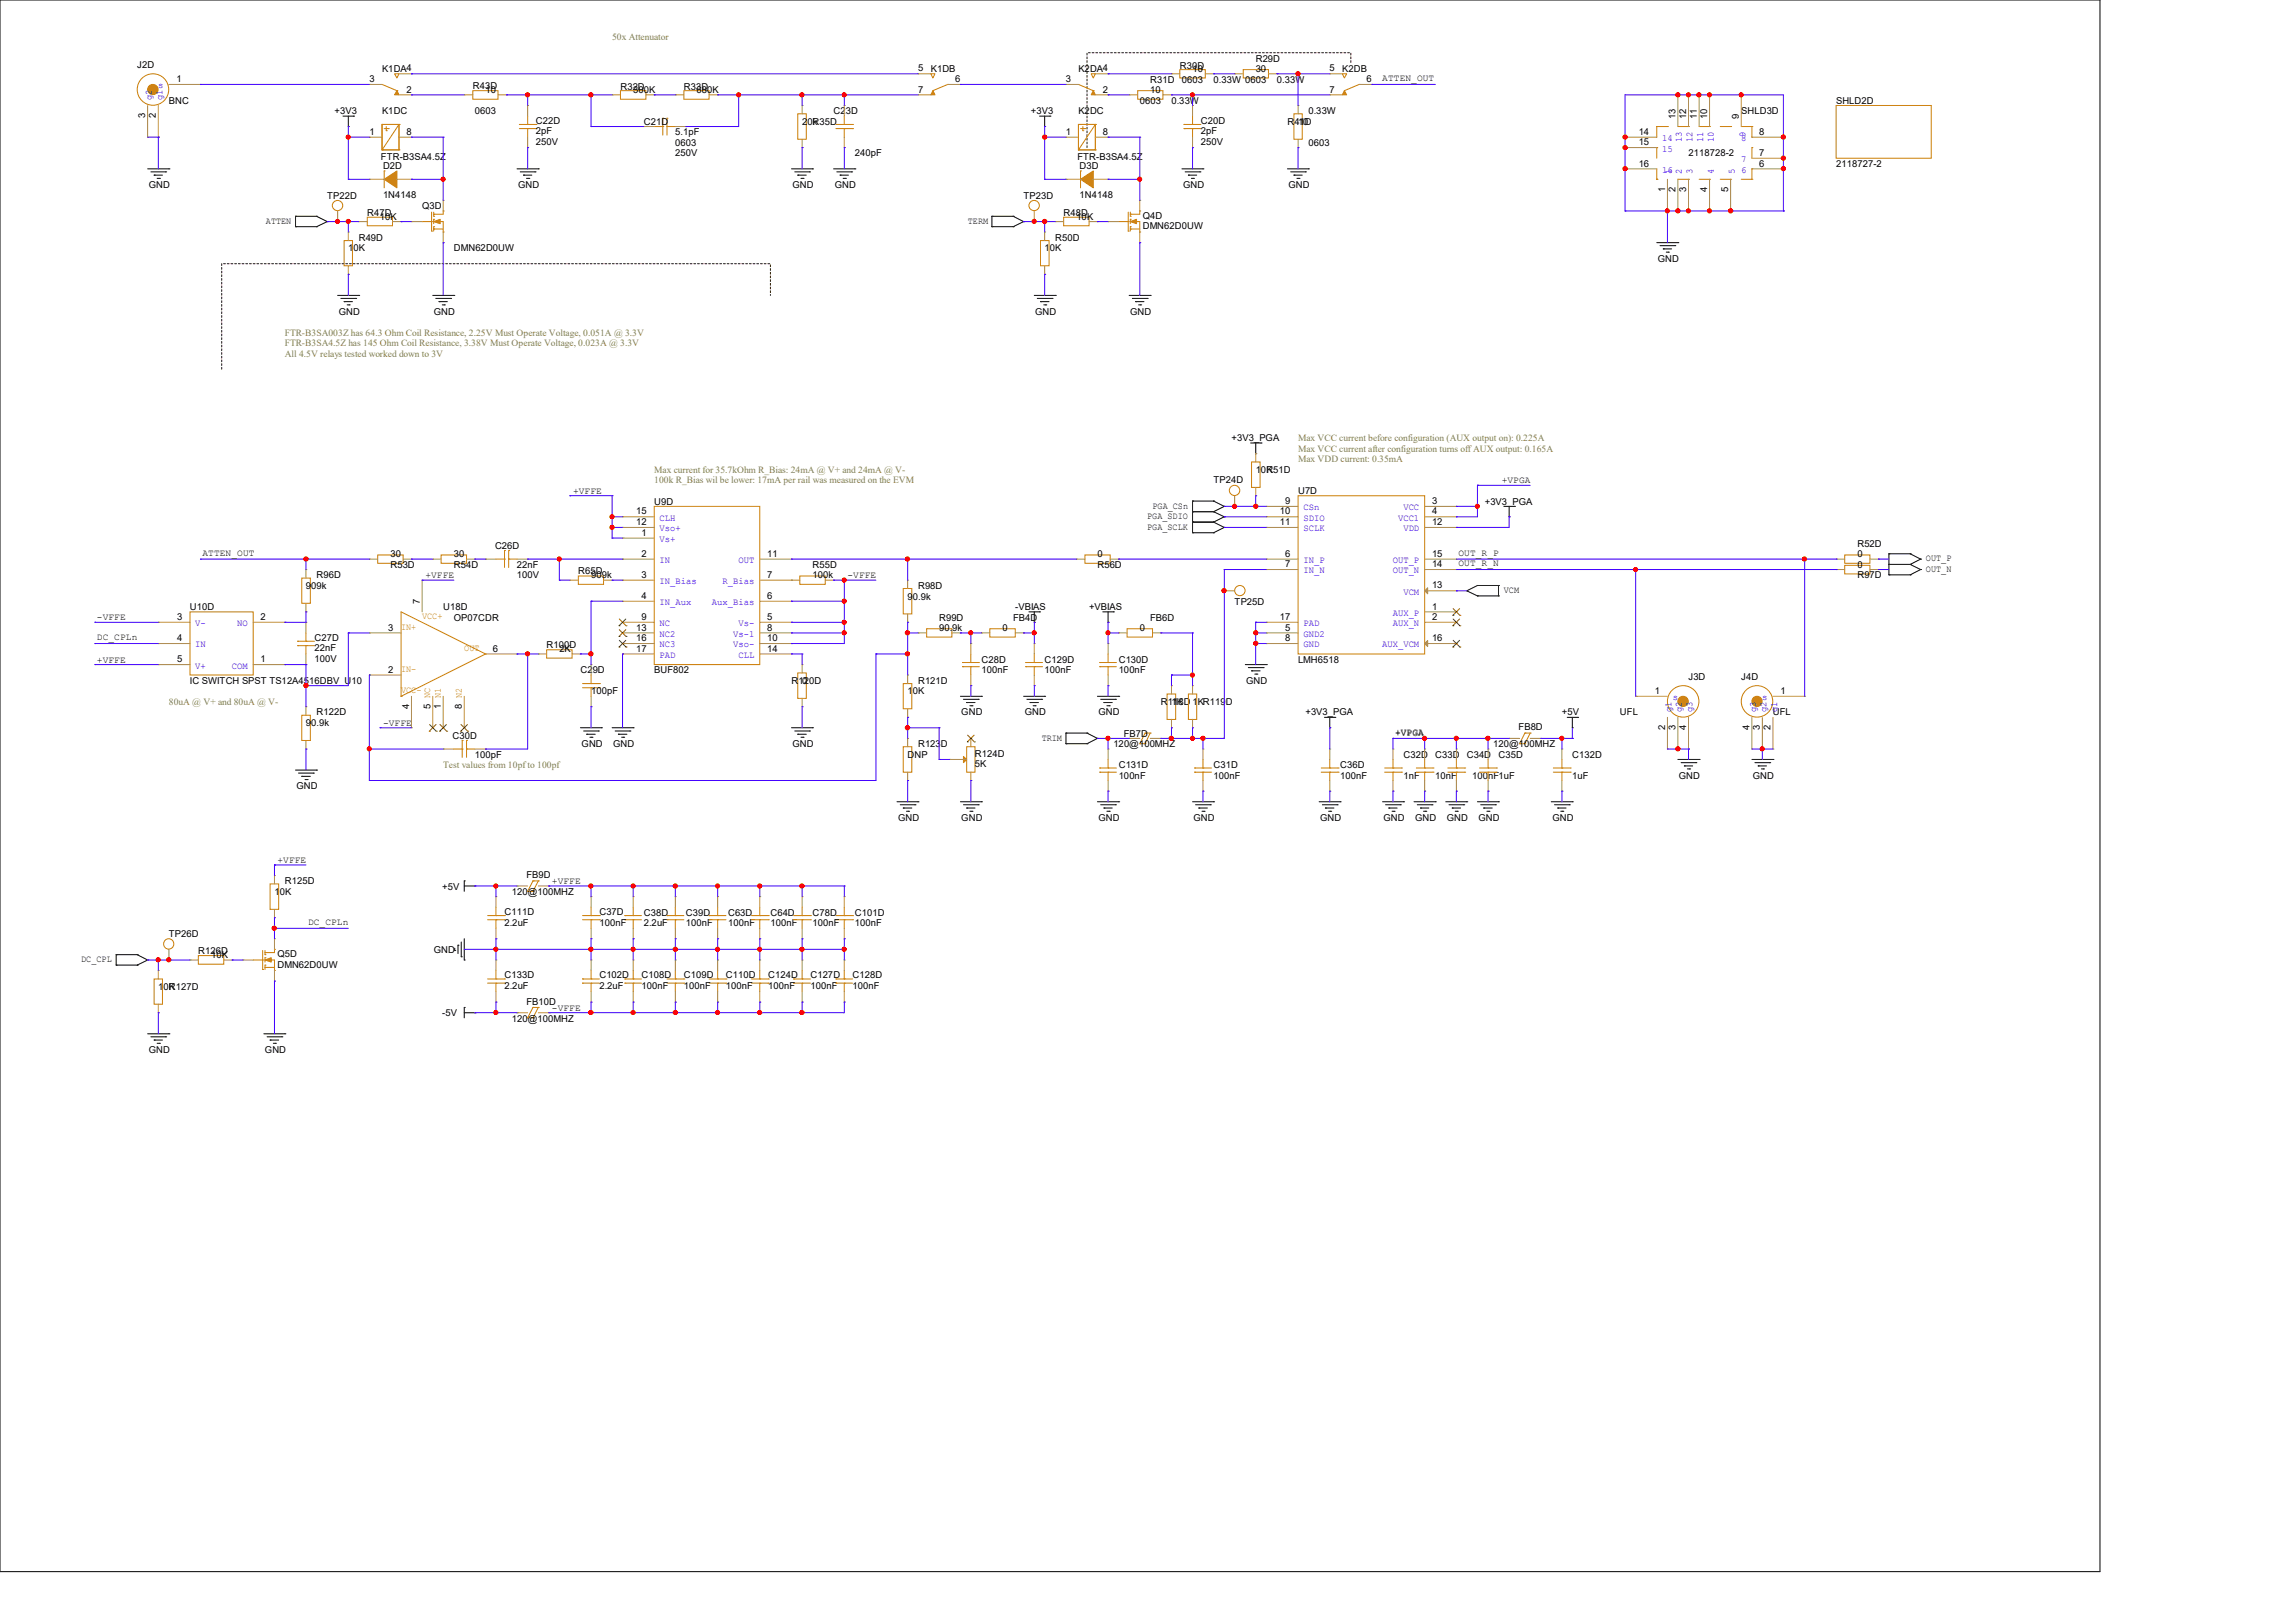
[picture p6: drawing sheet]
<svg xmlns="http://www.w3.org/2000/svg" width="420mm" height="297mm" viewBox="0 0 420 297" stroke-linecap="round" stroke-linejoin="round" font-family="sans-serif">
<defs><g id="words">
<g font-size="1.7" fill="#808040">
<text x="112" y="7.4">50x Attenuator</text>
<text x="52.1" y="61.4">FTR-B3SA003Z has 64.3 Ohm Coil Resistance, 2.25V Must Operate Voltage, 0.051A @ 3.3V</text>
<text x="52.1" y="63.3">FTR-B3SA4.5Z has 145 Ohm Coil Resistance, 3.38V Must Operate Voltage, 0.023A @ 3.3V</text>
<text x="52.1" y="65.3">All 4.5V relays tested worked down to 3V</text>
<text x="237.4" y="80.7">Max VCC current before configuration (AUX output on): 0.225A</text>
<text x="237.4" y="82.6">Max VCC current after configuration turns off AUX output: 0.165A</text>
<text x="119.7" y="86.5">Max current for 35.7kOhm R_Bias: 24mA @ V+ and 24mA @ V-</text>
<text x="119.7" y="88.4">100k R_Bias wil be lower: 17mA per rail was measured on the EVM</text>
<text x="237.4" y="84.6">Max VDD current: 0.35mA</text>
<text x="30.9" y="129">80uA @ V+ and 80uA @ V-</text>
<text x="81.1" y="140.5">Test values from 10pf to 100pf</text>
</g>
<g font-size="1.7">
<text x="229.7" y="11.3">R29D</text>
<text x="25.1" y="12.4">J2D</text>
<text x="32.3" y="15">1</text>
<text x="67.6" y="15">3</text>
<text x="69.9" y="13.2">K1DA4</text>
<text x="74.3" y="16.9">2</text>
<text x="86.5" y="16.3">R43D</text>
<text x="88.8" y="17.1">10</text>
<text x="113.5" y="16.5">R32D</text>
<text x="115.8" y="17.1">300K</text>
<text x="125.1" y="16.5">R33D</text>
<text x="127.4" y="17.1">680K</text>
<text x="167.9" y="13.1">5</text>
<text x="167.9" y="16.9">7</text>
<text x="170.3" y="13.2">K1DB</text>
<text x="174.7" y="15">6</text>
<text x="194.9" y="15">3</text>
<text x="197.3" y="13.2">K2DA4</text>
<text x="201.7" y="16.9">2</text>
<text x="210.4" y="15.1">R31D</text>
<text x="210.4" y="17.1">10</text>
<text x="215.8" y="12.6">R30D</text>
<text x="216.2" y="15.1">0603</text>
<text x="218.1" y="13.2">10</text>
<text x="222" y="15.1">0.33W 0603</text>
<text x="229.7" y="13.2">30</text>
<text x="233.6" y="15.1">0.33W</text>
<text x="243.2" y="13.1">5</text>
<text x="243.2" y="16.9">7</text>
<text x="245.5" y="13.2">K2DB</text>
<text x="250" y="15">6</text>
<text x="252.9" y="14.9">ATTEN_OUT</text>
<text x="26.6" y="21.6" transform="rotate(-90 26.6 21.6)">3</text>
<text x="28.5" y="21.6" transform="rotate(-90 28.5 21.6)">2</text>
<text x="30.9" y="19">BNC</text>
<text x="61.2" y="20.9">+3V3</text>
<text x="69.9" y="20.9">K1DC</text>
<text x="86.9" y="20.9">0603</text>
<text x="98" y="22.6">C22D</text>
<text x="117.8" y="22.9">C21D</text>
<text x="146.7" y="22.9">20k</text>
<text x="148.6" y="22.9">R35D</text>
<text x="152.5" y="20.9">C23D</text>
<text x="188.6" y="20.9">+3V3</text>
<text x="197.3" y="20.9">K2DC</text>
<text x="208.5" y="19">0603</text>
<text x="214.3" y="19">0.33W</text>
<text x="219.7" y="22.6">C20D</text>
<text x="235.5" y="22.9">R41D</text>
<text x="237.4" y="22.9">10</text>
<text x="239.3" y="20.9">0.33W</text>
<text x="306.5" y="21.8" transform="rotate(-90 306.5 21.8)">13</text>
<text x="308.4" y="21.8" transform="rotate(-90 308.4 21.8)">12</text>
<text x="310.4" y="21.8" transform="rotate(-90 310.4 21.8)">11</text>
<text x="312.3" y="21.8" transform="rotate(-90 312.3 21.8)">10</text>
<text x="318.1" y="21.8" transform="rotate(-90 318.1 21.8)">9</text>
<text x="318.5" y="20.9">SHLD3D</text>
<text x="335.9" y="19">SHLD2D</text>
<text x="67.6" y="24.7">1</text>
<text x="69.7" y="29.2">FTR-B3SA4.5Z</text>
<text x="74.3" y="24.7">8</text>
<text x="98" y="26.5">250V</text>
<text x="98" y="24.6">2pF</text>
<text x="123.5" y="26.7">0603</text>
<text x="123.5" y="28.6">250V</text>
<text x="123.5" y="24.8">5.1pF</text>
<text x="156.4" y="28.6">240pF</text>
<text x="194.9" y="24.7">1</text>
<text x="197.1" y="29.2">FTR-B3SA4.5Z</text>
<text x="201.7" y="24.7">8</text>
<text x="219.7" y="26.5">250V</text>
<text x="219.7" y="24.6">2pF</text>
<text x="239.3" y="26.7">0603</text>
<text x="299.8" y="24.7">14</text>
<text x="299.8" y="26.6">15</text>
<text x="308.9" y="28.6">2118728-2</text>
<text x="321.8" y="28.5">7</text>
<text x="321.8" y="24.7">8</text>
<text x="27.2" y="34.4">GND</text>
<text x="70.1" y="30.9">D2D</text>
<text x="94.8" y="34.4">GND</text>
<text x="145" y="34.4">GND</text>
<text x="152.7" y="34.4">GND</text>
<text x="197.5" y="30.9">D3D</text>
<text x="216.4" y="34.4">GND</text>
<text x="235.7" y="34.4">GND</text>
<text x="299.8" y="30.5">16</text>
<text x="304.6" y="35.1" transform="rotate(-90 304.6 35.1)">1</text>
<text x="306.5" y="35.1" transform="rotate(-90 306.5 35.1)">2</text>
<text x="308.4" y="35.1" transform="rotate(-90 308.4 35.1)">3</text>
<text x="312.3" y="35.1" transform="rotate(-90 312.3 35.1)">4</text>
<text x="316.1" y="35.1" transform="rotate(-90 316.1 35.1)">5</text>
<text x="321.8" y="30.5">6</text>
<text x="335.9" y="30.6">2118727-2</text>
<text x="48.6" y="41">ATTEN</text>
<text x="59.9" y="36.4">TP22D</text>
<text x="67.2" y="39.5">R47D</text>
<text x="69.5" y="40.2">10K</text>
<text x="70.1" y="36.2">1N4148</text>
<text x="77.2" y="38.3">Q3D</text>
<text x="177" y="41">TERM</text>
<text x="187.2" y="36.4">TP23D</text>
<text x="194.6" y="39.5">R48D</text>
<text x="196.9" y="40.2">10K</text>
<text x="197.5" y="36.2">1N4148</text>
<text x="209" y="40">Q4D</text>
<text x="209" y="42">DMN62D0UW</text>
<text x="63.7" y="46">10K</text>
<text x="65.6" y="44.1">R49D</text>
<text x="83" y="46">DMN62D0UW</text>
<text x="191.1" y="46">10K</text>
<text x="193" y="44.1">R50D</text>
<text x="303.3" y="47.9">GND</text>
<text x="62" y="57.6">GND</text>
<text x="79.3" y="57.6">GND</text>
<text x="189.4" y="57.6">GND</text>
<text x="206.8" y="57.6">GND</text>
<text x="225.3" y="80.8">+3V3_PGA</text>
<text x="222" y="88.5">TP24D</text>
<text x="229.7" y="86.5">10K</text>
<text x="231.6" y="86.5">R51D</text>
<text x="274.7" y="88.4">+VPGA</text>
<text x="104.8" y="90.3">+VFFE</text>
<text x="116.4" y="94.1">15</text>
<text x="119.7" y="92.3">U9D</text>
<text x="209.8" y="95">PGA_SDIO</text>
<text x="210.8" y="93.1">PGA_CSn</text>
<text x="234.1" y="94.1">10</text>
<text x="235.1" y="92.2">9</text>
<text x="237.4" y="90.4">U7D</text>
<text x="262" y="92.2">3</text>
<text x="262" y="94.1">4</text>
<text x="271.6" y="92.3">+3V3_PGA</text>
<text x="37" y="101.7">ATTEN_OUT</text>
<text x="71.4" y="102">30</text>
<text x="83" y="102">30</text>
<text x="90.5" y="100.5">C26D</text>
<text x="116.4" y="96.1">12</text>
<text x="117.3" y="98">1</text>
<text x="117.3" y="101.9">2</text>
<text x="140.3" y="101.9">11</text>
<text x="200.7" y="102">0</text>
<text x="209.8" y="96.9">PGA_SCLK</text>
<text x="234.1" y="96.1">11</text>
<text x="235.1" y="101.9">6</text>
<text x="262" y="96.1">12</text>
<text x="262" y="101.9">15</text>
<text x="266.8" y="101.7">OUT_R_P</text>
<text x="339.8" y="100.1">R52D</text>
<text x="339.8" y="102">0</text>
<text x="56" y="107.8">909k</text>
<text x="57.9" y="105.8">R96D</text>
<text x="71.4" y="103.9">R53D</text>
<text x="77.8" y="105.8">+VFFE</text>
<text x="83" y="103.9">R54D</text>
<text x="94.6" y="105.8">100V</text>
<text x="94.6" y="103.9">22nF</text>
<text x="105.8" y="105.1">R65D</text>
<text x="108.1" y="105.8">909k</text>
<text x="117.3" y="105.7">3</text>
<text x="140.3" y="105.7">7</text>
<text x="148.6" y="103.9">R55D</text>
<text x="148.6" y="105.8">100k</text>
<text x="155" y="105.8">-VFFE</text>
<text x="167.9" y="107.8">R98D</text>
<text x="200.7" y="103.9">R56D</text>
<text x="235.1" y="103.8">7</text>
<text x="262" y="107.7">13</text>
<text x="262" y="103.8">14</text>
<text x="266.8" y="103.6">OUT_R_N</text>
<text x="339.8" y="105.8">R97D</text>
<text x="339.8" y="103.9">0</text>
<text x="352.3" y="102.7">OUT_P</text>
<text x="352.3" y="104.7">OUT_N</text>
<text x="17.7" y="113.5">-VFFE</text>
<text x="32.4" y="113.4">3</text>
<text x="34.8" y="111.6">U10D</text>
<text x="47.7" y="113.4">2</text>
<text x="76.8" y="110.6" transform="rotate(-90 76.8 110.6)">7</text>
<text x="81.1" y="111.6">U18D</text>
<text x="83" y="113.6">OP07CDR</text>
<text x="117.3" y="109.6">4</text>
<text x="117.3" y="113.4">9</text>
<text x="140.3" y="113.4">5</text>
<text x="140.3" y="109.6">6</text>
<text x="166" y="109.7">90.9k</text>
<text x="171.8" y="113.6">R99D</text>
<text x="185.3" y="113.6">FB4D</text>
<text x="185.7" y="111.6">-VBIAS</text>
<text x="199.2" y="111.6">+VBIAS</text>
<text x="210.4" y="113.6">FB6D</text>
<text x="225.8" y="110.7">TP25D</text>
<text x="234.1" y="113.4">17</text>
<text x="262" y="111.5">1</text>
<text x="262" y="113.4">2</text>
<text x="275.1" y="108.5">VCM</text>
<text x="17.7" y="117.2">DC_CPLn</text>
<text x="32.4" y="117.3">4</text>
<text x="57.5" y="117.2">C27D</text>
<text x="57.5" y="119.2">22nF</text>
<text x="71" y="115.4">3</text>
<text x="90.2" y="119.3">6</text>
<text x="100" y="118.6">R100D</text>
<text x="102.3" y="119.4">2K</text>
<text x="116.4" y="115.4">13</text>
<text x="116.4" y="117.3">16</text>
<text x="116.4" y="119.3">17</text>
<text x="140.3" y="115.4">8</text>
<text x="140.3" y="117.3">10</text>
<text x="140.3" y="119.3">14</text>
<text x="171.8" y="115.5">90.9k</text>
<text x="183.4" y="115.5">0</text>
<text x="208.5" y="115.5">0</text>
<text x="235.1" y="117.3">8</text>
<text x="235.1" y="115.4">5</text>
<text x="262" y="117.3">16</text>
<text x="17.7" y="121.2">+VFFE</text>
<text x="32.4" y="121.2">5</text>
<text x="34.8" y="125.1">IC SWITCH SPST TS12A4516DBV_U10</text>
<text x="47.7" y="121.2">1</text>
<text x="57.5" y="121.1">100V</text>
<text x="71" y="123.1">2</text>
<text x="106.2" y="123.2">C29D</text>
<text x="119.7" y="123.2">BUF802</text>
<text x="144.8" y="125.1">R120D</text>
<text x="146.7" y="125.1">0</text>
<text x="167.9" y="125.1">R121D</text>
<text x="179.5" y="121.3">C28D</text>
<text x="179.5" y="123.2">100nF</text>
<text x="191.1" y="121.3">C129D</text>
<text x="191.1" y="123.2">100nF</text>
<text x="204.6" y="121.3">C130D</text>
<text x="204.6" y="123.2">100nF</text>
<text x="228" y="125.1">GND</text>
<text x="237.4" y="121.3">LMH6518</text>
<text x="308.9" y="124.4">J3D</text>
<text x="318.5" y="124.4">J4D</text>
<text x="57.9" y="130.9">R122D</text>
<text x="74.8" y="129.7" transform="rotate(-90 74.8 129.7)">4</text>
<text x="78.7" y="129.7" transform="rotate(-90 78.7 129.7)">5 NC</text>
<text x="80.6" y="129.7" transform="rotate(-90 80.6 129.7)">1 N1</text>
<text x="84.5" y="129.7" transform="rotate(-90 84.5 129.7)">8 N2</text>
<text x="108.1" y="127.1">100pF</text>
<text x="166" y="127.1">10K</text>
<text x="175.8" y="130.9">GND</text>
<text x="187.4" y="130.9">GND</text>
<text x="201" y="130.9">GND</text>
<text x="212.3" y="129">R118D</text>
<text x="214.3" y="129">1K</text>
<text x="218.1" y="129">1KR119D</text>
<text x="238.8" y="130.9">+3V3_PGA</text>
<text x="285.7" y="130.9">+5V</text>
<text x="296.3" y="130.9">UFL</text>
<text x="302.7" y="127">1</text>
<text x="324.3" y="130.9">UFL</text>
<text x="325.7" y="127">1</text>
<text x="56" y="132.9">90.9k</text>
<text x="70.1" y="132.8">-VFFE</text>
<text x="82.8" y="135.2">C30D</text>
<text x="106.4" y="136.7">GND</text>
<text x="112.1" y="136.7">GND</text>
<text x="145" y="136.7">GND</text>
<text x="167.9" y="136.7">R123D</text>
<text x="190.5" y="135.5">TRIM</text>
<text x="203.7" y="136.7">120@100MHZ</text>
<text x="205.6" y="134.8">FB7D</text>
<text x="255.2" y="134.5">+VPGA</text>
<text x="273.1" y="136.7">120@100MHZ</text>
<text x="277.8" y="133.6">FB8D</text>
<text x="304.6" y="133.6" transform="rotate(-90 304.6 133.6)">2</text>
<text x="306.5" y="133.6" transform="rotate(-90 306.5 133.6)">3</text>
<text x="308.4" y="133.6" transform="rotate(-90 308.4 133.6)">4</text>
<text x="320" y="133.6" transform="rotate(-90 320 133.6)">4</text>
<text x="321.9" y="133.6" transform="rotate(-90 321.9 133.6)">3</text>
<text x="323.9" y="133.6" transform="rotate(-90 323.9 133.6)">2</text>
<text x="86.9" y="138.7">100pF</text>
<text x="166" y="138.7">DNP</text>
<text x="178.3" y="138.5">R124D</text>
<text x="178.3" y="140.4">5K</text>
<text x="204.6" y="140.6">C131D</text>
<text x="204.6" y="142.5">100nF</text>
<text x="222" y="140.6">C31D</text>
<text x="222" y="142.5">100nF</text>
<text x="245.1" y="140.6">C36D</text>
<text x="245.1" y="142.5">100nF</text>
<text x="256.7" y="138.7">C32D</text>
<text x="256.7" y="142.5">1nF</text>
<text x="262.5" y="138.7">C33D</text>
<text x="262.5" y="142.5">10nF</text>
<text x="268.3" y="138.7">C34D</text>
<text x="269.3" y="142.5">100nF1uF</text>
<text x="274.1" y="138.7">C35D</text>
<text x="287.6" y="138.7">C132D</text>
<text x="287.6" y="142.5">1uF</text>
<text x="307.1" y="142.5">GND</text>
<text x="320.6" y="142.5">GND</text>
<text x="54.2" y="144.4">GND</text>
<text x="164.3" y="150.2">GND</text>
<text x="175.8" y="150.2">GND</text>
<text x="201" y="150.2">GND</text>
<text x="218.3" y="150.2">GND</text>
<text x="241.5" y="150.2">GND</text>
<text x="253.1" y="150.2">GND</text>
<text x="258.9" y="150.2">GND</text>
<text x="264.7" y="150.2">GND</text>
<text x="270.5" y="150.2">GND</text>
<text x="284" y="150.2">GND</text>
<text x="50.8" y="157.9">+VFFE</text>
<text x="52.1" y="161.8">R125D</text>
<text x="96.3" y="160.7">FB9D</text>
<text x="101" y="161.8">+VFFE</text>
<text x="50.2" y="163.7">10K</text>
<text x="80.9" y="162.8">+5V</text>
<text x="92.3" y="167.4">C111D</text>
<text x="93.6" y="163.7">120@100MHZ</text>
<text x="109.6" y="167.4">C37D</text>
<text x="117.8" y="167.6">C38D</text>
<text x="125.5" y="167.6">C39D</text>
<text x="133.2" y="167.6">C63D</text>
<text x="140.9" y="167.6">C64D</text>
<text x="148.6" y="167.6">C78D</text>
<text x="156.4" y="167.6">C101D</text>
<text x="30.9" y="171.5">TP26D</text>
<text x="56.3" y="169.3">DC_CPLn</text>
<text x="92.3" y="169.4">2.2uF</text>
<text x="109.6" y="169.4">100nF</text>
<text x="117.8" y="169.5">2.2uF</text>
<text x="125.5" y="169.5">100nF</text>
<text x="133.2" y="169.5">100nF</text>
<text x="140.9" y="169.5">100nF</text>
<text x="148.6" y="169.5">100nF</text>
<text x="156.4" y="169.5">100nF</text>
<text x="14.9" y="176.1">DC_CPL</text>
<text x="36.3" y="174.6">R126D</text>
<text x="38.6" y="175.3">10K</text>
<text x="50.8" y="175.1">Q5D</text>
<text x="50.8" y="177.1">DMN62D0UW</text>
<text x="79.3" y="174.4">GND</text>
<text x="92.3" y="179">C133D</text>
<text x="109.6" y="179">C102D</text>
<text x="117.3" y="179">C108D</text>
<text x="125.1" y="179">C109D</text>
<text x="132.8" y="179">C110D</text>
<text x="140.5" y="179">C124D</text>
<text x="148.2" y="179">C127D</text>
<text x="156" y="179">C128D</text>
<text x="29" y="181.1">10K</text>
<text x="30.9" y="181.1">R127D</text>
<text x="80.9" y="186">-5V</text>
<text x="92.3" y="180.9">2.2uF</text>
<text x="96.3" y="183.8">FB10D</text>
<text x="101" y="185">-VFFE</text>
<text x="109.6" y="180.9">2.2uF</text>
<text x="117.3" y="180.9">100nF</text>
<text x="125.1" y="180.9">100nF</text>
<text x="132.8" y="180.9">100nF</text>
<text x="140.5" y="180.9">100nF</text>
<text x="148.2" y="180.9">100nF</text>
<text x="156" y="180.9">100nF</text>
<text x="93.6" y="186.9">120@100MHZ</text>
<text x="27.2" y="192.7">GND</text>
<text x="48.5" y="192.7">GND</text>
</g>
<g font-size="1.7" fill="#00c">
<text x="29" y="16.2">s</text>
<text x="27.8" y="18.3" transform="rotate(-90 27.8 18.3)">g2</text>
<text x="29.7" y="18.3" transform="rotate(-90 29.7 18.3)">g1</text>
<text x="304" y="25.8">14</text>
<text x="304" y="27.7">15</text>
<text x="307.7" y="26.1" transform="rotate(-90 307.7 26.1)">13</text>
<text x="309.6" y="26.1" transform="rotate(-90 309.6 26.1)">12</text>
<text x="311.6" y="26.1" transform="rotate(-90 311.6 26.1)">11</text>
<text x="313.5" y="26.1" transform="rotate(-90 313.5 26.1)">10</text>
<text x="318.5" y="29.7">7</text>
<text x="318.5" y="25.8">8</text>
<text x="319.3" y="25.1" transform="rotate(-90 319.3 25.1)">9</text>
<text x="304" y="31.6">16</text>
<text x="305.8" y="31.8" transform="rotate(-90 305.8 31.8)">1</text>
<text x="307.7" y="31.8" transform="rotate(-90 307.7 31.8)">2</text>
<text x="309.6" y="31.8" transform="rotate(-90 309.6 31.8)">3</text>
<text x="313.5" y="31.8" transform="rotate(-90 313.5 31.8)">4</text>
<text x="317.3" y="31.8" transform="rotate(-90 317.3 31.8)">5</text>
<text x="318.5" y="31.6">6</text>
<text x="120.6" y="95.3">CLH</text>
<text x="238.4" y="93.4">CSn</text>
<text x="238.4" y="95.3">SDIO</text>
<text x="255.7" y="95.3">VCC1</text>
<text x="256.7" y="93.4">VCC</text>
<text x="120.6" y="99.2">Vs+</text>
<text x="120.6" y="97.2">Vso+</text>
<text x="238.4" y="97.2">SCLK</text>
<text x="256.7" y="97.2">VDD</text>
<text x="120.6" y="103">IN</text>
<text x="120.6" y="106.9">IN_Bias</text>
<text x="132.2" y="106.9">R_Bias</text>
<text x="135.1" y="103">OUT</text>
<text x="238.4" y="103">IN_P</text>
<text x="238.4" y="104.9">IN_N</text>
<text x="254.8" y="104.9">OUT_N</text>
<text x="254.8" y="103">OUT_P</text>
<text x="120.6" y="110.7">IN_Aux</text>
<text x="130.2" y="110.7">Aux_Bias</text>
<text x="254.8" y="112.7">AUX_P</text>
<text x="256.7" y="108.8">VCM</text>
<text x="35.7" y="118.5">IN</text>
<text x="35.7" y="114.6">V-</text>
<text x="43.4" y="114.6">NO</text>
<text x="120.6" y="114.6">NC</text>
<text x="120.6" y="116.5">NC2</text>
<text x="120.6" y="118.5">NC3</text>
<text x="134.1" y="116.5">Vs-1</text>
<text x="134.1" y="118.5">Vso-</text>
<text x="135.1" y="114.6">Vs-</text>
<text x="238.4" y="118.5">GND</text>
<text x="238.4" y="116.5">GND2</text>
<text x="238.4" y="114.6">PAD</text>
<text x="252.8" y="118.5">AUX_VCM</text>
<text x="254.8" y="114.6">AUX_N</text>
<text x="35.7" y="122.3">V+</text>
<text x="42.4" y="122.3">COM</text>
<text x="120.6" y="120.4">PAD</text>
<text x="135.1" y="120.4">CLL</text>
<text x="305.8" y="130.3" transform="rotate(-90 305.8 130.3)">g1</text>
<text x="306" y="128.1">s</text>
<text x="307.7" y="130.3" transform="rotate(-90 307.7 130.3)">g2</text>
<text x="309.6" y="130.3" transform="rotate(-90 309.6 130.3)">g3</text>
<text x="321.2" y="130.3" transform="rotate(-90 321.2 130.3)">g3</text>
<text x="322.4" y="128.1">s</text>
<text x="323.1" y="130.3" transform="rotate(-90 323.1 130.3)">g2</text>
<text x="325.1" y="130.3" transform="rotate(-90 325.1 130.3)">g1</text>
</g>
<g font-size="1.7" fill="#cc8006">
<text x="77.2" y="113.4">VCC+</text>
<text x="73.4" y="115.3">IN+</text>
<text x="84.9" y="119.2">OUT</text>
<text x="73.4" y="123">IN-</text>
<text x="73.4" y="126.9">VCC-</text>
</g>
</g></defs>
<g fill="none" stroke="#000" stroke-width=".18">
<path d="M0 0h384.1v287.6h-384.1zM27 30.9h3.9M27.6 31.5h2.7M28.2 32h.1M28.2 32h1.5M28.7 32.6h.5M29.2 32.6h.1M30.3 31.5h.1M30.9 30.9h.1M54.1 39.6h.1M54.1 39.6h3.8M54.1 39.6v1.9"/>
<path d="M57.9 39.6h.1M57.9 39.6l2 1M62.7 21.3h2M63.7 23.2h.1M63.7 21.3v1.9M64.7 21.3h.1M94.6 30.9h3.9M95.2 31.5h2.7M95.8 32h.1M95.8 32h1.5M96.3 32.6h.4M96.7 32.6h.1"/>
<path d="M97.9 31.5h.1M98.5 30.9h.1M144.8 30.9h3.8M145.4 31.5h2.7M145.9 32h.1M145.9 32h1.6M146.5 32.6h.4M146.9 32.6h.1M148.1 31.5h.1M148.6 30.9h.1M152.5 30.9h3.9M153.1 31.5h2.7"/>
<path d="M153.7 32h.1M153.7 32h1.5M154.2 32.6h.4M154.6 32.6h.1M155.8 31.5h.1M156.4 30.9h.1M181.4 39.6h.1M181.4 39.6h3.9M181.4 39.6v1.9M185.3 39.6h.1M185.3 39.6l1.9 1M190.2 21.3h1.9"/>
<path d="M191.1 23.2h.1M191.1 21.3v1.9M192.1 21.3h.1M216.2 30.9h3.8M216.8 31.5h2.7M217.4 32h.1M217.4 32h1.5M217.9 32.6h.4M218.3 32.6h.1M219.5 31.5h.1M220 30.9h.1M235.5 30.9h3.9"/>
<path d="M236.1 31.5h2.7M236.7 32h.1M236.7 32h1.5M237.2 32.6h.4M237.6 32.6h.1M238.8 31.5h.1M239.4 30.9h.1M54.1 41.5h.1M54.1 41.5h3.8M57.9 41.5h.1M59.9 40.6h.1M59.9 40.6l-2 .9"/>
<path d="M61.8 54.1h3.8M62.4 54.6h2.7M62.9 55.2h.1M62.9 55.2h1.6M63.5 55.8h.4M63.9 55.8h.1M65.1 54.6h.1M65.6 54.1h.1M79.2 54.1h3.8M79.7 54.6h2.7M80.3 55.2h.1M80.3 55.2h1.5"/>
<path d="M80.9 55.8h.4M81.3 55.8h.1M82.4 54.6h.1M83 54.1h.1M181.4 41.5h.1M181.4 41.5h3.9M185.3 41.5h.1M187.2 40.6h.1M187.2 40.6l-1.9 .9M189.2 54.1h3.8M189.7 54.6h2.7M190.3 55.2h.1"/>
<path d="M190.3 55.2h1.6M190.9 55.8h.4M191.3 55.8h.1M192.4 54.6h.1M193 54.1h.1M206.5 54.1h3.9M207.1 54.6h2.7M207.7 55.2h.1M207.7 55.2h1.6M208.3 55.8h.4M208.7 55.8h.1M209.8 54.6h.1"/>
<path d="M210.4 54.1h.1M303.1 44.4h3.8M303.7 45h2.7M304.2 45.6h.1M304.2 45.6h1.6M304.8 46.1h.4M305.2 46.1h.1M306.4 45h.1M306.9 44.4h.1M218.1 93.6h.1M218.1 91.7h.1M218.1 97.5h.1"/>
<path d="M218.1 95.5h.1M218.1 91.7h3.9M218.1 93.6h3.9M218.1 91.7v5.8M218.1 95.5h3.9M218.1 97.5h3.9M222 91.7h.1M222 93.6h.1M222 95.5h.1M222 97.5h.1M222 91.7l1.9 1M222 95.5l1.9 1"/>
<path d="M222 93.6l1.9 1M223.9 92.7h.1M223.9 96.5h.1M223.9 94.6h.1M223.9 92.7l-1.9 .9M223.9 96.5l-1.9 1M223.9 94.6l-1.9 .9M228.8 81.1h1.9M229.7 83h.1M229.7 81.1v1.9M230.7 81.1h.1M275.1 92.7h1.9"/>
<path d="M276.1 94.6h.1M276.1 92.7v1.9M277 92.7h.1M188.2 112h2M189.2 113.9h.1M189.2 112v1.9M190.2 112h.1M201.7 112h2M202.7 113.9h.1M202.7 112v1.9M203.7 112h.1M268.3 108.1h.1"/>
<path d="M268.3 108.1l2 1M270.3 107.1h.1M270.3 109.1h.1M270.3 107.1l-2 1M270.3 107.1h3.8M270.3 109.1h3.8M274.1 107.1h.1M274.1 109.1h.1M274.1 107.1v2M345.5 103.3h.1M345.5 101.3h.1M345.5 105.2h.1"/>
<path d="M345.5 101.3h3.9M345.5 103.3h3.9M345.5 101.3v3.9M345.5 105.2h3.9M349.4 101.3h.1M349.4 103.3h.1M349.4 105.2h.1M349.4 101.3l1.9 1M349.4 103.3l1.9 .9M351.3 102.3h.1M351.3 104.2h.1M351.3 102.3l-1.9 1"/>
<path d="M351.3 104.2l-1.9 1M106.2 133.2h3.8M106.8 133.8h2.7M107.3 134.4h.1M107.3 134.4h1.6M107.9 134.9h.4M108.3 134.9h.1M109.5 133.8h.1M110 133.2h.1M112 133.2h3.8M112.5 133.8h2.7M113.1 134.4h.1"/>
<path d="M113.1 134.4h1.6M113.7 134.9h.4M114.1 134.9h.1M115.2 133.8h.1M115.8 133.2h.1M144.8 133.2h3.8M145.4 133.8h2.7M145.9 134.4h.1M145.9 134.4h1.6M146.5 134.9h.4M146.9 134.9h.1M148.1 133.8h.1"/>
<path d="M148.6 133.2h.1M175.7 127.4h3.8M176.2 128h2.7M176.8 128.6h.1M176.8 128.6h1.6M177.4 129.2h.4M177.8 129.2h.1M178.9 128h.1M179.5 127.4h.1M187.2 127.4h3.9M187.8 128h2.7M188.4 128.6h.1"/>
<path d="M188.4 128.6h1.5M189 129.2h.4M189.4 129.2h.1M190.5 128h.1M191.1 127.4h.1M195 136.1h.1M195 134.2h.1M195 134.2h3.8M195 136.1h3.8M195 134.2v1.9M198.8 134.2h.1M198.8 136.1h.1"/>
<path d="M198.8 134.2l1.9 .9M200.7 135.1h.1M200.7 135.1l-1.9 1M200.7 127.4h3.9M201.3 128h2.7M201.9 128.6h.1M201.9 128.6h1.6M202.5 129.2h.4M202.9 129.2h.1M204 128h.1M204.6 127.4h.1M227.8 121.6h3.8"/>
<path d="M228.3 122.2h2.8M228.9 122.8h.1M228.9 122.8h1.6M229.5 123.4h.4M229.9 123.4h.1M231.1 122.2h.1M231.6 121.6h.1M242.3 131.3h1.9M243.2 133.2h.1M243.2 131.3v1.9M244.2 131.3h.1M286.7 131.3h1.9"/>
<path d="M287.6 133.2h.1M287.6 131.3v1.9M288.6 131.3h.1M306.9 139h3.9M307.5 139.6h2.7M310.2 139.6h.1M310.8 139h.1M320.5 139h3.8M321 139.6h2.7M323.7 139.6h.1M324.3 139h.1M54.1 140.9h3.8"/>
<path d="M54.6 141.5h2.7M55.2 142.1h.1M55.2 142.1h1.6M55.8 142.7h.4M56.2 142.7h.1M57.3 141.5h.1M57.9 140.9h.1M164.1 146.7h3.8M164.7 147.3h2.7M165.2 147.9h.1M165.2 147.9h1.6M165.8 148.5h.4"/>
<path d="M166.2 148.5h.1M167.4 147.3h.1M167.9 146.7h.1M175.7 146.7h3.8M176.2 147.3h2.7M176.8 147.9h.1M176.8 147.9h1.6M177.4 148.5h.4M177.8 148.5h.1M178.9 147.3h.1M179.5 146.7h.1M200.7 146.7h3.9"/>
<path d="M201.3 147.3h2.7M201.9 147.9h.1M201.9 147.9h1.6M202.5 148.5h.4M202.9 148.5h.1M204 147.3h.1M204.6 146.7h.1M218.1 146.7h3.9M218.7 147.3h2.7M219.3 147.9h.1M219.3 147.9h1.6M219.9 148.5h.4"/>
<path d="M220.3 148.5h.1M221.4 147.3h.1M222 146.7h.1M241.3 146.7h3.9M241.9 147.3h2.7M242.4 147.9h.1M242.4 147.9h1.6M243 148.5h.4M243.4 148.5h.1M244.6 147.3h.1M245.2 146.7h.1M252.9 146.7h3.9"/>
<path d="M253.4 147.3h2.8M254 147.9h.1M254 147.9h1.6M254.6 148.5h.4M255 148.5h.1M256.2 147.3h.1M256.8 146.7h.1M258.7 146.7h3.9M259.2 147.3h2.8M259.8 147.9h.1M259.8 147.9h1.6M260.4 148.5h.4"/>
<path d="M260.8 148.5h.1M262 147.3h.1M262.6 146.7h.1M264.5 146.7h3.8M265 147.3h2.8M265.6 147.9h.1M265.6 147.9h1.6M266.2 148.5h.4M266.6 148.5h.1M267.8 147.3h.1M268.3 146.7h.1M270.3 146.7h3.8"/>
<path d="M270.8 147.3h2.8M271.4 147.9h.1M271.4 147.9h1.6M272 148.5h.4M272.4 148.5h.1M273.6 147.3h.1M274.1 146.7h.1M283.8 146.7h3.8M284.4 147.3h2.7M284.9 147.9h.1M284.9 147.9h1.6M285.5 148.5h.4"/>
<path d="M285.9 148.5h.1M287.1 147.3h.1M287.6 146.7h.1M308.1 140.2h.1M308.1 140.2h1.5M308.7 140.7h.4M309.1 140.7h.1M321.6 140.2h.1M321.6 140.2h1.5M322.2 140.7h.4M322.6 140.7h.1M21.3 176.6h.1"/>
<path d="M21.3 174.7h.1M21.3 174.7h3.8M21.3 176.6h3.8M21.3 174.7v1.9M25.1 174.7h.1M25.1 176.6h.1M25.1 174.7l1.9 1M27 175.7h.1M27 175.7l-1.9 .9M83.2 173.9h.1M83.2 173.5v.4M83.8 173h.1"/>
<path d="M83.8 173v1.5M84.4 175.1h.1M84.4 172.4v2.7M84.9 161.2h.1M84.9 175.7h.1M84.9 162.1h2M84.9 161.2v1.9M84.9 171.8v3.9M86.9 162.1h.1M27 189.2h3.9M27.6 189.7h2.7M28.2 190.3h.1"/>
<path d="M28.2 190.3h1.5M28.7 190.9h.5M29.2 190.9h.1M30.3 189.7h.1M30.9 189.2h.1M48.3 189.2h3.8M48.9 189.7h2.7M49.4 190.3h.1M49.4 190.3h1.6M50 190.9h.4M50.4 190.9h.1M51.6 189.7h.1"/>
<path d="M52.1 189.2h.1M84.9 184.4h.1M84.9 184.4v1.9M84.9 185.3h2M86.9 185.3h.1"/>
</g>
<path d="M198.8 27v-17.3h48.3v1.9M40.6 67.6v-19.3h100.3v5.8" fill="none" stroke="#400000" stroke-width=".18" stroke-dasharray=".3 .3"/>
<g fill="none" stroke="#cc8006" stroke-width=".18">
<path d="M69.9 15.5l2.7 1.1M72.2 13.5h.8l-.4 .8zM72.6 16.6h.1M86.5 16.6h4.6v1.6h-4.6zM113.5 16.6h4.7v1.6h-4.7zM125.1 16.6h4.6v1.6h-4.6zM170.3 13.5h.7l-.4 .8zM173.4 15.5h.1M173.4 15.5l-2.8 1.1M197.3 15.5l2.7 1.1M199.6 13.5h.8l-.4 .8zM200 16.6h.1"/>
<path d="M208.1 16.6h4.6v1.6h-4.6zM215.8 12.7h4.7v1.6h-4.7zM227.4 12.7h4.6v1.6h-4.6zM245.5 13.5h.8l-.4 .8zM248.6 15.5h.1M248.6 15.5l-2.7 1.1M335.9 19.3h17.4v9.7h-17.4zM67.2 39.8h4.6v1.5h-4.6zM69.9 22.8h3.1v4.6h-3.1zM69.9 27.4h.1M69.9 22.8h.1M69.9 22.8h3.1"/>
<path d="M69.9 27.4h3.1M69.9 22.8v4.6M70.3 31.3h.1M70.3 23.5h.7M70.3 31.3v3.1M70.7 23.9h.1M70.7 23.2v.7M71 23.5h.1M73 22.8h.1M73 27.4h.1M73 22.8l-3.1 4.6M73 22.8v4.6"/>
<path d="M79 38.8v3.5M79.3 39.2h.1M79.3 39.6h.1M79.3 38.8v.8M81.1 38.6h.1M81.1 38.6v.6h-1.8M95 22.8h3M95 23.5h3M96.5 23.5h.1M96.5 22.8h.1M96.5 21.3v1.5M96.5 23.5v1.6"/>
<path d="M98 23.5h.1M98 22.8h.1M119.7 23.2h1.5M121.2 23.2h.1M121.2 21.6h.1M121.2 21.6v3.1M122 23.2h.1M122 21.6h.1M122 23.2h1.5M122 21.6v3.1M145.9 20.8h1.6v4.7h-1.6zM152.9 22.8h3.1"/>
<path d="M152.9 23.5h3.1M154.4 23.5h.1M154.4 22.8h.1M154.4 21.3v1.5M154.4 23.5v1.6M156 23.5h.1M156 22.8h.1M194.6 39.8h4.6v1.5h-4.6zM197.3 22.8h3.1v4.6h-3.1zM197.3 27.4h.1M197.3 22.8h.1M197.3 22.8h3.1"/>
<path d="M197.3 27.4h3.1M197.3 22.8v4.6M197.7 31.3h.1M197.7 23.5h.8M197.7 31.3v3.1M198.1 23.9h.1M198.1 23.2v.7M198.5 23.5h.1M200.4 22.8h.1M200.4 27.4h.1M200.4 22.8l-3.1 4.6M200.4 22.8v4.6"/>
<path d="M206.4 38.8v3.5M206.8 39.2h.1M206.8 39.6h.1M206.8 38.8v.8M208.5 38.6h.1M208.5 38.6v.6h-1.7M216.6 22.8h.1M216.6 23.5h.1M216.6 22.8h3.1M216.6 23.5h3.1M218.1 22.8h.1M218.1 23.5h.1"/>
<path d="M218.1 21.3v1.5M218.1 23.5v1.6M236.7 20.8h1.5v4.7h-1.5zM303.1 32.8h.1M303.1 27h.1M303.1 23.2h.1M303.1 23.2h1.9M303.1 23.2v1.9M303.1 27v2M303.1 30.9v1.9M305 23.2h.1M306.9 23.2h2"/>
<path d="M306.9 32.8h2M308.9 32.8h.1M308.9 23.2h.1M310.8 23.2h1.9M310.8 32.8h1.9M312.7 32.8h.1M312.7 23.2h.1M314.7 23.2h1.9M314.7 32.8h1.9M316.6 32.8h.1M316.6 23.2h.1M318.5 23.2h2"/>
<path d="M318.5 32.8h2M320.5 32.8h.1M320.5 30.9h.1M320.5 27h.1M320.5 23.2h.1M320.5 25.1h.1M320.5 23.2v1.9M320.5 27v2M320.5 30.9v1.9M62.9 44h1.6v4.6h-1.6zM77.2 40.6h1.8M79 42.3h.1"/>
<path d="M79 40.6h.1M79.3 40.6h.1M79.3 41.9h.1M79.3 40.1h.1M79.3 41.5h.1M79.3 40.6h1.8v1.9M79.3 41.9h1.8M79.3 40.1v.8M79.3 41.5v.8M81.1 42.5h.1M190.3 44h1.6v4.6h-1.6zM204.6 40.6h1.8"/>
<path d="M206.4 42.3h.1M206.4 40.6h.1M206.8 40.6h.1M206.8 41.9h.1M206.8 40.1h.1M206.8 41.5h.1M206.8 40.6h1.7v1.9M206.8 41.9h1.7M206.8 40.1v.8M206.8 41.5v.8M208.5 42.5h.1M119.7 92.7h19.3v28.9h-19.3z"/>
<path d="M228.9 84.5h1.6v4.7h-1.6zM237.4 90.7h23.2v29h-23.2zM34.8 112h11.5v11.5h-11.5zM54.4 117.3h.1M54.4 118.2h.1M54.4 117.3h3.1M54.4 118.2h3.1M55.2 105.8h1.6v4.6h-1.6zM56 117.3h.1M56 118.2h.1M56 115.8v1.5M56 118.2v1.5"/>
<path d="M69.1 101.6h4.6v1.5h-4.6zM80.7 101.6h4.6v1.5h-4.6zM88.8 119.7h.1M88.8 119.7l-15.4-7.7v15.4M88.8 119.7l-15.4 7.7M90.7 102.3h1.6M92.3 102.3h.1M92.3 100.8h.1M92.3 100.8v3M93 102.3h.1M93 100.8h.1M93 102.3h1.6"/>
<path d="M93 100.8v3M100 118.9h4.6v1.5h-4.6zM105.8 105.4h4.6v1.5h-4.6zM146.3 105.4h4.7v1.5h-4.7zM165.2 107.7h1.6v4.7h-1.6zM169.5 115.1h4.6v1.5h-4.6zM177.6 119.7v1.5M181.1 115.1h4.6v1.5h-4.6zM189.2 119.7v1.5M198.5 101.6h4.6v1.5h-4.6zM202.7 119.7v1.5M206.2 115.1h4.6v1.5h-4.6z"/>
<path d="M337.4 101.6h4.7v1.5h-4.7zM337.4 103.5h4.7v1.5h-4.7zM55.2 130.9h1.6v4.6h-1.6zM73.4 127.4h.1M83 137.1h1.5M84.5 137.1h.1M84.5 135.5h.1M84.5 135.5v3.1M85.3 137.1h.1M85.3 135.5h.1M85.3 137.1h1.6M85.3 135.5v3.1"/>
<path d="M106.6 125.9h3M106.6 125.1h3M108.1 125.9h.1M108.1 125.1h.1M108.1 123.5v1.6M108.1 125.9v1.5M109.6 125.9h.1M109.6 125.1h.1M145.9 123.1h1.6v4.7h-1.6zM165.2 125.1h1.6v4.6h-1.6zM165.2 136.7h1.6v4.6h-1.6zM176.1 121.2h.1"/>
<path d="M176.1 122h.1M176.1 121.2h3.1M176.1 122h3.1M176.8 136.7h1.6v4.6h-1.6zM177.6 121.2h.1M177.6 122h.1M177.6 122v1.5M187.6 121.2h.1M187.6 122h.1M187.6 121.2h3.1M187.6 122h3.1M189.2 121.2h.1"/>
<path d="M189.2 122h.1M189.2 122v1.5M201.2 121.2h.1M201.2 122h.1M201.2 121.2h3M201.2 122h3M202.7 121.2h.1M202.7 122h.1M202.7 122v1.5M202.7 139v1.5M208.5 136.1h.1M208.5 136.1h1"/>
<path d="M209.5 136.1h.1M209.5 134.2h.1M209.5 134.2h.9M209.5 134.2l-1 1.9M210.4 134.2h.1M210.4 134.2l-.9 1.9M213.5 127h1.6v4.7h-1.6zM217.4 127h1.5v4.7h-1.5zM220 139v1.5M243.2 139v1.5M254.8 139v1.5M260.6 139v1.5"/>
<path d="M266.4 139v1.5M272.2 139v1.5M278 136.1h.1M278 136.1h.9M278.9 136.1h.1M278.9 134.2h.1M278.9 134.2l-.9 1.9M278.9 134.2h1M279.9 134.2h.1M279.9 134.2l-1 1.9M285.7 139v1.5M201.2 140.5h.1"/>
<path d="M201.2 141.3h.1M201.2 141.3h3M201.2 140.5h3M202.7 140.5h.1M202.7 141.3h.1M202.7 141.3v1.5M218.5 140.5h.1M218.5 141.3h.1M218.5 141.3h3.1M218.5 140.5h3.1M220 140.5h.1M220 141.3h.1"/>
<path d="M220 141.3v1.5M241.7 141.3h3.1M241.7 140.5h3.1M243.2 141.3h.1M243.2 140.5h.1M243.2 141.3v1.5M244.8 141.3h.1M244.8 140.5h.1M253.3 141.3h3.1M253.3 140.5h3.1M254.8 141.3h.1M254.8 140.5h.1"/>
<path d="M254.8 141.3v1.5M256.4 141.3h.1M256.4 140.5h.1M259.1 141.3h3M259.1 140.5h3M260.6 141.3h.1M260.6 140.5h.1M260.6 141.3v1.5M262.1 141.3h.1M262.1 140.5h.1M264.8 141.3h3.1M264.8 140.5h3.1"/>
<path d="M266.4 141.3h.1M266.4 140.5h.1M266.4 141.3v1.5M267.9 141.3h.1M267.9 140.5h.1M270.6 141.3h3.1M270.6 140.5h3.1M272.2 141.3h.1M272.2 140.5h.1M272.2 141.3v1.5M273.7 141.3h.1M273.7 140.5h.1"/>
<path d="M284.1 141.3h3.1M284.1 140.5h3.1M285.7 141.3h.1M285.7 140.5h.1M285.7 141.3v1.5M287.2 141.3h.1M287.2 140.5h.1M28.2 179.2h1.5v4.6h-1.5zM36.3 174.9h4.6v1.5h-4.6zM46.3 175.7h1.7M48 177.4h.1M48 175.7h.1"/>
<path d="M48 173.9v3.5M48.5 174.3h.1M48.5 175.7h.1M48.5 177h.1M48.5 174.7h.1M48.5 175.3h.1M48.5 176.6h.1M48.5 175.7h1.7v1.9M48.5 177h1.7M48.5 173.9v.8M48.5 175.3v.8M48.5 176.6v.8"/>
<path d="M49.4 161.8h1.6v4.6h-1.6zM50.2 177.6h.1M50.2 173.7h.1M50.2 173.7v.6h-1.7M89.2 179.2h3.1M89.2 179.9h3.1M89.2 167.6h3.1M89.2 168.3h3.1M90.7 168.3h.1M90.7 167.6h.1M90.7 179.9h.1M90.7 179.2h.1"/>
<path d="M90.7 166v1.6M90.7 168.3v1.6M90.7 177.6v1.6M90.7 179.9v1.5M92.3 168.3h.1M92.3 167.6h.1M92.3 179.9h.1M92.3 179.2h.1M96.5 163.1h.1M96.5 163.1h1M97.5 163.1h.1M97.5 161.2h.1"/>
<path d="M97.5 161.2l-1 1.9M97.5 161.2h1M98.5 161.2h.1M98.5 161.2l-1 1.9M106.6 179.2h.1M106.6 179.9h.1M106.6 179.2h3M106.6 179.9h3M106.6 167.6h3M106.6 168.3h3M108.1 179.2h.1M108.1 179.9h.1"/>
<path d="M108.1 168.3h.1M108.1 167.6h.1M108.1 166v1.6M108.1 168.3v1.6M108.1 177.6v1.6M108.1 179.9v1.5M109.6 168.3h.1M109.6 167.6h.1M114.3 179.2h.1M114.3 179.9h.1M114.3 167.6h.1M114.3 168.3h.1"/>
<path d="M114.3 179.2h3M114.3 179.9h3M114.3 167.6h3M114.3 168.3h3M115.8 179.2h.1M115.8 179.9h.1M115.8 167.6h.1M115.8 168.3h.1M115.8 166v1.6M115.8 168.3v1.6M115.8 177.6v1.6M115.8 179.9v1.5"/>
<path d="M122 167.6h.1M122 168.3h.1M122 179.2h3.1M122 179.9h3.1M122 167.6h3.1M122 168.3h3.1M123.5 167.6h.1M123.5 168.3h.1M123.5 179.9h.1M123.5 179.2h.1M123.5 166v1.6M123.5 168.3v1.6"/>
<path d="M123.5 177.6v1.6M123.5 179.9v1.5M125.1 179.9h.1M125.1 179.2h.1M129.7 167.6h.1M129.7 168.3h.1M129.7 179.2h3.1M129.7 179.9h3.1M129.7 167.6h3.1M129.7 168.3h3.1M131.3 167.6h.1M131.3 168.3h.1"/>
<path d="M131.3 179.9h.1M131.3 179.2h.1M131.3 166v1.6M131.3 168.3v1.6M131.3 177.6v1.6M131.3 179.9v1.5M132.8 179.9h.1M132.8 179.2h.1M137.5 179.2h3M137.5 179.9h3M137.5 167.6h3M137.5 168.3h3"/>
<path d="M139 168.3h.1M139 167.6h.1M139 179.9h.1M139 179.2h.1M139 166v1.6M139 168.3v1.6M139 177.6v1.6M139 179.9v1.5M140.5 168.3h.1M140.5 167.6h.1M140.5 179.9h.1M140.5 179.2h.1"/>
<path d="M145.2 179.2h.1M145.2 179.9h.1M145.2 179.2h3.1M145.2 179.9h3.1M145.2 167.6h3.1M145.2 168.3h3.1M146.7 179.2h.1M146.7 179.9h.1M146.7 168.3h.1M146.7 167.6h.1M146.7 166v1.6M146.7 168.3v1.6"/>
<path d="M146.7 177.6v1.6M146.7 179.9v1.5M148.3 168.3h.1M148.3 167.6h.1M152.9 179.2h.1M152.9 179.9h.1M152.9 179.2h3.1M152.9 179.9h3.1M152.9 167.6h3.1M152.9 168.3h3.1M154.4 168.3h.1M154.4 167.6h.1"/>
<path d="M154.4 179.2h.1M154.4 179.9h.1M154.4 166v1.6M154.4 168.3v1.6M154.4 177.6v1.6M154.4 179.9v1.5M156 168.3h.1M156 167.6h.1M96.5 186.3h.1M96.5 186.3h1M97.5 186.3h.1M97.5 184.4h.1"/>
<path d="M97.5 184.4l-1 1.9M97.5 184.4h1M98.5 184.4h.1M98.5 184.4l-1 1.9"/>
<circle cx="28" cy="16.4" r="2.88"/>
<circle cx="61.8" cy="37.6" r=".94"/>
<circle cx="189.2" cy="37.6" r=".94"/>
<circle cx="225.8" cy="89.8" r=".94"/>
<circle cx="226.8" cy="108.1" r=".94"/>
<circle cx="307.9" cy="128.4" r="2.88"/>
<circle cx="321.4" cy="128.4" r="2.88"/>
<circle cx="30.9" cy="172.7" r=".94"/>
</g>
<g fill="#cc8006" stroke="#cc8006" stroke-width=".18">
<path d="M245.9 16.6l.4 .8h-.8z"/>
<path d="M72.6 16.6l.4 .8h-.8z"/>
<path d="M170.6 16.6l.4 .8h-.7z"/>
<path d="M70.3 32.8l2.3-1.5v3.1z"/>
<path d="M48.5 175.7l1.1-.4v.8z"/>
<path d="M79.3 40.6l1.2-.5v.8z"/>
<path d="M176.2 138.4l.6 .6-.6 .6z"/>
<path d="M197.7 32.8l2.3-1.5v3.1z"/>
<path d="M206.8 40.6l1.1-.5v.8z"/>
<path d="M200 16.6l.4 .8h-.8z"/>
<circle cx="307.9" cy="128.4" r=".94"/>
<circle cx="28" cy="16.4" r=".94"/>
<circle cx="321.4" cy="128.4" r=".93"/>
</g>
<g fill="none" stroke="#a84" stroke-width=".18">
<path d="M27 19.3v5.8M29 19.3v5.8M30.9 15.5h5.8M36.7 15.5h.1M67.6 15.5h.1M67.6 15.5h2.3M73 13.5h2.3M73 17.4h2.3M75.3 17.4h.1M75.3 13.5h.1M84.9 17.4h.1M84.9 17.4h1.6"/>
<path d="M91.1 17.4h1.6M92.7 17.4h.1M96.5 19.3h.1M96.5 19.3v2M112 17.4h.1M112 17.4h1.5M118.2 17.4h1.5M119.7 17.4h.1M123.5 17.4h.1M123.5 17.4h1.6M129.7 17.4h1.6M131.3 17.4h.1"/>
<path d="M146.7 19.3h.1M146.7 19.3v1.5M154.4 19.3h.1M154.4 19.3v2M167.9 13.5h.1M167.9 17.4h.1M167.9 13.5h2.4M167.9 17.4h2.4M173.4 15.5h2.3M175.7 15.5h.1M195 15.5h.1M195 15.5h2.3"/>
<path d="M200.4 13.5h2.3M200.4 17.4h2.3M202.7 17.4h.1M202.7 13.5h.1M206.5 17.4h.1M206.5 17.4h1.6M212.7 17.4h1.6M214.3 13.5h.1M214.3 17.4h.1M214.3 13.5h1.5M218.1 19.3h.1M218.1 19.3v2"/>
<path d="M220.5 13.5h1.5M222 13.5h.1M225.8 13.5h.1M225.8 13.5h1.6M232 13.5h1.6M233.6 13.5h.1M237.4 19.3h.1M237.4 19.3v1.5M243.2 13.5h.1M243.2 17.4h.1M243.2 13.5h2.3M243.2 17.4h2.3"/>
<path d="M248.6 15.5h2.4M251 15.5h.1M306.9 17.4h.1M306.9 17.4v5.8M308.9 17.4h.1M308.9 17.4v5.8M310.8 17.4h.1M310.8 17.4v5.8M312.7 17.4h.1M312.7 17.4v5.8M318.5 17.4h.1M318.5 17.4v5.8"/>
<path d="M27 25.1h.1M29 25.1h.1M61.8 38.6v2M67.6 25.1h.1M67.6 32.8h.1M67.6 25.1h2.3M67.6 32.8h2.8M72.4 32.8h2.9M73 25.1h2.3M75.3 25.1h.1M75.3 32.8h.1M81.1 36.7h.1"/>
<path d="M81.1 36.7v1.9M96.5 27h.1M96.5 25.1v1.9M117.8 23.2h.1M117.8 23.2h1.9M123.5 23.2h2M125.5 23.2h.1M146.7 27h.1M146.7 25.5v1.5M154.4 27h.1M154.4 25.1v1.9M189.2 38.6v2"/>
<path d="M195 25.1h.1M195 32.8h.1M195 25.1h2.3M195 32.8h2.9M199.8 32.8h2.9M200.4 25.1h2.3M202.7 25.1h.1M202.7 32.8h.1M208.5 36.7h.1M208.5 36.7v1.9M218.1 27h.1M218.1 25.1v1.9"/>
<path d="M237.4 27h.1M237.4 25.5v1.5M297.3 25.1h.1M297.3 27h.1M297.3 30.9h.1M297.3 25.1h5.8M297.3 30.9h5.8M297.3 27h5.8M305 38.6h.1M305 32.8v5.8M306.9 38.6h.1M306.9 32.8v5.8"/>
<path d="M308.9 38.6h.1M308.9 32.8v5.8M312.7 38.6h.1M312.7 32.8v5.8M316.6 38.6h.1M316.6 32.8v5.8M320.5 25.1h5.7M320.5 30.9h5.7M320.5 29h5.7M326.2 30.9h.1M326.2 29h.1M326.2 25.1h.1"/>
<path d="M61.8 40.6h.1M63.7 42.5h.1M63.7 50.2h.1M63.7 42.5v1.5M63.7 48.6v1.6M65.6 40.6h.1M65.6 40.6h1.6M71.8 40.6h1.6M73.4 40.6h.1M75.3 40.6h.1M75.3 40.6h1.9M81.1 44.4h.1"/>
<path d="M81.1 42.5v1.9M189.2 40.6h.1M191.1 42.5h.1M191.1 50.2h.1M191.1 42.5v1.5M191.1 48.6v1.6M193 40.6h.1M193 40.6h1.6M199.2 40.6h1.5M200.7 40.6h.1M202.7 40.6h.1M202.7 40.6h1.9"/>
<path d="M208.5 44.4h.1M208.5 42.5v1.9M113.9 98.5h.1M113.9 96.5h.1M113.9 94.6h.1M113.9 94.6h5.8M113.9 96.5h5.8M113.9 98.5h5.8M225.8 92.7h.1M225.8 90.7v2M229.7 83h.1M229.7 90.7h.1"/>
<path d="M229.7 83v1.5M229.7 89.2v1.5M231.6 92.7h.1M231.6 94.6h.1M231.6 96.5h.1M231.6 92.7h5.8M231.6 94.6h5.8M231.6 96.5h5.8M260.6 92.7h5.8M260.6 94.6h5.8M260.6 96.5h5.8M266.4 96.5h.1"/>
<path d="M266.4 92.7h.1M266.4 94.6h.1M29 117.8h.1M29 113.9h.1M29 113.9h5.8M29 117.8h5.8M46.3 113.9h5.8M52.1 113.9h.1M56 113.9h.1M56 104.2h.1M56 112h.1M56 104.2v1.6"/>
<path d="M56 110.4v1.6M56 113.9v1.9M56 119.7v1.9M67.6 102.3h.1M67.6 115.8h.1M67.6 102.3h1.5M67.6 115.8h5.8M73.7 102.3h1.6M75.3 102.3h.1M77.2 106.2h.1M77.2 106.2v5.8M79.2 102.3h.1"/>
<path d="M79.2 102.3h1.5M85.3 102.3h1.6M86.9 102.3h.1M88.8 102.3h.1M88.8 102.3h1.9M88.8 119.7h5.8M94.6 119.7h.1M94.6 102.3h1.9M96.5 102.3h.1M98.5 119.7h.1M98.5 119.7h1.5M104.2 106.2h.1"/>
<path d="M104.2 106.2h1.6M104.6 119.7h1.6M106.2 119.7h.1M110.4 106.2h1.6M112 106.2h.1M113.9 102.3h.1M113.9 106.2h.1M113.9 110h.1M113.9 113.9h.1M113.9 115.8h.1M113.9 117.8h.1M113.9 119.7h.1"/>
<path d="M113.9 102.3h5.8M113.9 106.2h5.8M113.9 113.9h5.8M113.9 117.8h5.8M113.9 115.8h5.8M113.9 119.7h5.8M113.9 110h5.8M139 102.3h5.8M139 106.2h7.3M139 113.9h5.8M139 117.8h5.8M139 115.8h5.8"/>
<path d="M139 119.7h5.8M139 110h5.8M144.8 106.2h.1M144.8 113.9h.1M144.8 110h.1M144.8 115.8h.1M144.8 117.8h.1M144.8 102.3h.1M144.8 119.7h.1M151 106.2h1.5M152.5 106.2h.1M166 106.2h.1"/>
<path d="M166 113.9h.1M166 106.2v1.5M166 112.4v1.5M167.9 115.8h.1M167.9 115.8h1.6M174.1 115.8h1.6M175.7 115.8h.1M177.6 117.8h.1M177.6 117.8v1.9M179.5 115.8h.1M179.5 115.8h1.6M185.7 115.8h1.5"/>
<path d="M187.2 115.8h.1M189.2 117.8h.1M189.2 117.8v1.9M196.9 102.3h.1M196.9 102.3h1.6M202.7 117.8h.1M202.7 117.8v1.9M203.1 102.3h1.5M204.6 102.3h.1M204.6 115.8h.1M204.6 115.8h1.6M210.8 115.8h1.5"/>
<path d="M212.3 115.8h.1M223.9 108.1h.1M223.9 108.1h1.9M231.6 117.8h.1M231.6 115.8h.1M231.6 113.9h.1M231.6 102.3h.1M231.6 104.2h.1M231.6 102.3h5.8M231.6 104.2h5.8M231.6 113.9h5.8M231.6 117.8h5.8"/>
<path d="M231.6 115.8h5.8M260.6 102.3h5.8M260.6 108.1h5.8M260.6 104.2h5.8M260.6 112h5.8M260.6 113.9h5.8M260.6 117.8h5.8M266.4 108.1h.1M266.4 104.2h.1M266.4 102.3h.1M266.4 112h.1M266.4 113.9h.1"/>
<path d="M266.4 117.8h.1M335.9 102.3h.1M335.9 104.2h.1M335.9 102.3h1.5M335.9 104.2h1.5M342.1 102.3h1.5M342.1 104.2h1.5M343.6 102.3h.1M343.6 104.2h.1M29 121.6h.1M29 121.6h5.8M46.3 121.6h5.8"/>
<path d="M52.1 121.6h.1M56 121.6h.1M56 129.3h.1M56 137.1h.1M56 129.3v1.6M56 135.5v1.6M67.6 123.5h.1M67.6 123.5h5.8M75.3 133.2h.1M75.3 127.4v5.8M79.2 133.2h.1M79.2 127.4v5.8"/>
<path d="M81.1 137.1h.1M81.1 133.2h.1M81.1 137.1h1.9M81.1 127.4v5.8M84.9 133.2h.1M84.9 127.4v5.8M86.9 137.1h1.9M88.8 137.1h.1M108.1 129.3h.1M108.1 121.6h.1M108.1 121.6v1.9M108.1 127.4v1.9"/>
<path d="M146.7 121.6h.1M146.7 129.3h.1M146.7 121.6v1.5M146.7 127.8v1.5M166 123.5h.1M166 131.3h.1M166 135.1h.1M166 123.5v1.6M166 129.7v1.6M166 135.1v1.6M173.7 139h.1M173.7 139h3.1"/>
<path d="M177.6 125.5h.1M177.6 135.1h.1M177.6 123.5v2M177.6 135.1v1.6M189.2 125.5h.1M189.2 123.5v2M202.7 125.5h.1M202.7 137.1h.1M202.7 123.5v2M202.7 137.1v1.9M206.5 135.1h.1M206.5 135.1h2"/>
<path d="M210.4 135.1h1.9M212.3 135.1h.1M214.3 125.5h.1M214.3 133.2h.1M214.3 125.5v1.5M214.3 131.7v1.5M218.1 133.2h.1M218.1 125.5h.1M218.1 125.5v1.5M218.1 131.7v1.5M220 137.1h.1M220 137.1v1.9"/>
<path d="M243.2 137.1h.1M243.2 137.1v1.9M254.8 137.1h.1M254.8 137.1v1.9M260.6 137.1h.1M260.6 137.1v1.9M266.4 137.1h.1M266.4 137.1v1.9M272.2 137.1h.1M272.2 137.1v1.9M276.1 135.1h.1M276.1 135.1h1.9"/>
<path d="M279.9 135.1h2M281.9 135.1h.1M285.7 137.1h.1M285.7 137.1v1.9M299.2 127.4h.1M299.2 127.4h5.8M305 137.1h.1M305 131.3v5.8M306.9 137.1h.1M306.9 131.3v5.8M308.9 137.1h.1M308.9 131.3v5.8"/>
<path d="M320.5 137.1h.1M320.5 131.3v5.8M322.4 137.1h.1M322.4 131.3v5.8M324.3 137.1h.1M324.3 127.4h5.8M324.3 131.3v5.8M330.1 127.4h.1M166 142.8h.1M166 141.3v1.5M177.6 142.8h.1M177.6 141.3v1.5"/>
<path d="M202.7 144.8h.1M202.7 142.8v2M220 144.8h.1M220 142.8v2M243.2 144.8h.1M243.2 142.8v2M254.8 144.8h.1M254.8 142.8v2M260.6 144.8h.1M260.6 142.8v2M266.4 144.8h.1M266.4 142.8v2"/>
<path d="M272.2 144.8h.1M272.2 142.8v2M285.7 144.8h.1M285.7 142.8v2M29 177.6h.1M29 177.6v1.6M30.9 175.7h.1M30.9 173.7v2M34.8 175.7h.1M34.8 175.7h1.5M40.9 175.7h1.6M42.5 175.7h.1"/>
<path d="M44.4 175.7h.1M44.4 175.7h1.9M50.2 171.8h.1M50.2 179.5h.1M50.2 160.2h.1M50.2 167.9h.1M50.2 160.2v1.6M50.2 166.4v1.5M50.2 171.8v1.9M50.2 177.6v1.9M90.7 171.8h.1M90.7 164.1h.1"/>
<path d="M90.7 175.7h.1M90.7 164.1v1.9M90.7 169.9v1.9M90.7 175.7v1.9M94.6 162.1h.1M94.6 162.1h1.9M98.5 162.1h1.9M100.4 162.1h.1M108.1 175.7h.1M108.1 171.8h.1M108.1 164.1h.1M108.1 164.1v1.9"/>
<path d="M108.1 169.9v1.9M108.1 175.7v1.9M115.8 175.7h.1M115.8 164.1h.1M115.8 171.8h.1M115.8 164.1v1.9M115.8 169.9v1.9M115.8 175.7v1.9M123.5 164.1h.1M123.5 171.8h.1M123.5 175.7h.1M123.5 164.1v1.9"/>
<path d="M123.5 169.9v1.9M123.5 175.7v1.9M131.3 164.1h.1M131.3 171.8h.1M131.3 175.7h.1M131.3 164.1v1.9M131.3 169.9v1.9M131.3 175.7v1.9M139 171.8h.1M139 164.1h.1M139 175.7h.1M139 164.1v1.9"/>
<path d="M139 169.9v1.9M139 175.7v1.9M146.7 175.7h.1M146.7 171.8h.1M146.7 164.1h.1M146.7 164.1v1.9M146.7 169.9v1.9M146.7 175.7v1.9M154.4 171.8h.1M154.4 164.1h.1M154.4 175.7h.1M154.4 164.1v1.9"/>
<path d="M154.4 169.9v1.9M154.4 175.7v1.9M29 185.3h.1M29 183.8v1.5M90.7 183.4h.1M90.7 181.4v2M94.6 185.3h.1M94.6 185.3h1.9M98.5 185.3h1.9M100.4 185.3h.1M108.1 183.4h.1M108.1 181.4v2"/>
<path d="M115.8 183.4h.1M115.8 181.4v2M123.5 183.4h.1M123.5 181.4v2M131.3 183.4h.1M131.3 181.4v2M139 183.4h.1M139 181.4v2M146.7 183.4h.1M146.7 181.4v2M154.4 183.4h.1M154.4 181.4v2"/>
</g>
<g fill="#a84" stroke="#a84" stroke-width=".18">
<path d="M261.2 107.6v1.1l-.6-.6z"/>
<path d="M261.2 117.2v1.1l-.6-.5z"/>
</g>
<g fill="none" stroke="#804000" stroke-width=".18">
<path d="M113.2 114.5h.1M113.2 116.5h.1M113.2 118.4h.1M113.3 113.3l1.2 1.2M113.3 115.2l1.2 1.3M113.3 117.2l1.2 1.2M114.5 113.3l-1.3 1.2M114.5 115.2l-1.3 1.3M114.5 117.2l-1.3 1.2M114.5 114.5h.1M114.5 116.5h.1M114.5 118.4h.1"/>
<path d="M265.8 112.6h.1M265.8 114.5h.1M265.8 118.4h.1M265.8 111.4l1.2 1.2M265.8 113.3l1.2 1.2M265.8 117.2l1.2 1.2M267 111.4l-1.2 1.2M267 113.3l-1.2 1.2M267 117.2l-1.2 1.2M267 112.6h.1M267 114.5h.1M267 118.4h.1"/>
<path d="M78.5 133.8h.1M78.6 132.6l1.2 1.2M79.8 132.6l-1.3 1.2M79.8 133.8h.1M80.4 133.8h.1M80.5 132.6l1.2 1.2M81.7 132.6l-1.3 1.2M81.7 133.8h.1M84.3 133.8h.1M84.3 132.6l1.3 1.2M85.5 132.6l-1.2 1.2M85.6 133.8h.1"/>
<path d="M177 135.8h.1M177 134.5l1.2 1.3M178.2 134.5l-1.2 1.3M178.2 135.8h.1"/>
</g>
<g fill="none" stroke="#4200ff" stroke-width=".18">
<path d="M36.7 15.5h.1M36.7 15.5h30.9M75.3 13.5h.1M75.3 17.4h.1M75.3 17.4h9.6M75.3 13.5h92.6M92.7 17.4h.1M92.7 17.4h19.3M96.5 17.4h.1M96.5 17.4v1.9M108.1 17.4h.1M108.1 17.4v5.8"/>
<path d="M119.7 17.4h.1M119.7 17.4h3.8M131.3 17.4h.1M131.3 17.4h36.6M135.1 17.4h.1M135.1 17.4v5.8h-9.6M146.7 17.4h.1M146.7 17.4v1.9M154.4 17.4h.1M154.4 17.4v1.9M175.7 15.5h.1M175.7 15.5h19.3"/>
<path d="M202.7 13.5h.1M202.7 17.4h.1M202.7 17.4h3.8M202.7 13.5h11.6M214.3 17.4h.1M214.3 17.4h28.9M218.1 17.4h.1M218.1 17.4v1.9M222 13.5h.1M222 13.5h3.8M233.6 13.5h.1M233.6 13.5h9.6"/>
<path d="M237.4 13.5h.1M237.4 13.5v5.8M251 15.5h.1M251 15.5h11.6M306.9 17.4h.1M308.9 17.4h.1M310.8 17.4h.1M312.7 17.4h.1M318.5 17.4h.1M27 25.1h2M29 25.1h.1M29 25.1v5.8"/>
<path d="M63.7 32.8h.1M63.7 25.1h.1M63.7 23.2h.1M63.7 23.2v9.6M63.7 32.8h3.9M63.7 25.1h3.9M75.3 32.8h.1M75.3 25.1h.1M75.3 32.8h5.8M75.3 25.1h5.8M81.1 25.1h.1M81.1 32.8h.1"/>
<path d="M81.1 25.1v11.6M96.5 27h.1M96.5 27v3.9M108.1 23.2h.1M108.1 23.2h9.7M125.5 23.2h.1M146.7 27h.1M146.7 27v3.9M154.4 27h.1M154.4 27v3.9M191.1 32.8h.1M191.1 25.1h.1"/>
<path d="M191.1 23.2h.1M191.1 32.8h3.9M191.1 25.1h3.9M191.1 23.2v9.6M202.7 32.8h.1M202.7 25.1h.1M202.7 32.8h5.8M202.7 25.1h5.8M208.5 25.1h.1M208.5 32.8h.1M208.5 25.1v11.6M218.1 27h.1"/>
<path d="M218.1 27v3.9M237.4 27h.1M237.4 27v3.9M297.3 25.1h.1M297.3 27h.1M297.3 30.9h.1M297.3 38.6h.1M297.3 38.6v-21.2h28.9v21.2M297.3 38.6h28.9M305 38.6h.1M305 38.6v5.8M306.9 38.6h.1"/>
<path d="M308.9 38.6h.1M312.7 38.6h.1M316.6 38.6h.1M326.2 38.6h.1M326.2 25.1h.1M326.2 29h.1M326.2 30.9h.1M59.9 40.6h.1M59.9 40.6h5.7M61.8 40.6h.1M63.7 40.6h.1M63.7 50.2h.1"/>
<path d="M63.7 40.6v1.9M63.7 50.2v3.9M73.4 40.6h.1M73.4 40.6h1.9M81.1 44.4h.1M81.1 44.4v9.7M187.2 40.6h.1M187.2 40.6h5.8M189.2 40.6h.1M191.1 40.6h.1M191.1 50.2h.1M191.1 40.6v1.9"/>
<path d="M191.1 50.2v3.9M200.7 40.6h.1M200.7 40.6h2M208.5 44.4h.1M208.5 44.4v9.7M104.2 90.7h.1M104.2 90.7h7.8M112 96.5h.1M112 94.6h.1M112 98.5h.1M112 90.7h.1M112 96.5h1.9"/>
<path d="M112 94.6h1.9M112 98.5h1.9M112 90.7v7.8M223.9 96.5h.1M223.9 94.6h.1M223.9 92.7h.1M223.9 96.5h7.7M223.9 94.6h7.7M223.9 92.7h7.7M225.8 92.7h.1M229.7 90.7h.1M229.7 92.7h.1"/>
<path d="M229.7 90.7v2M266.4 92.7h.1M266.4 96.5h.1M266.4 94.6h.1M266.4 92.7h3.9M270.3 92.7h.1M270.3 88.8h.1M270.3 88.8v5.8h-3.9M270.3 88.8h9.6M276.1 94.6h.1M276.1 94.6v1.9h-9.7M17.4 117.8h.1"/>
<path d="M17.4 113.9h.1M17.4 113.9h11.6M17.4 117.8h11.6M36.7 102.3h.1M36.7 102.3h30.9M52.1 113.9h.1M56 112h.1M56 102.3h.1M56 102.3v1.9M56 112v1.9h-3.9M63.7 115.8h.1M63.7 115.8h3.9"/>
<path d="M63.7 115.8v9.7h-7.7M75.3 102.3h.1M75.3 102.3h3.9M77.2 106.2h.1M77.2 106.2h5.8M86.9 102.3h.1M86.9 102.3h1.9M94.6 119.7h.1M94.6 119.7h3.9M96.5 119.7h.1M96.5 102.3h.1M96.5 102.3h17.4"/>
<path d="M96.5 119.7v17.4h-7.7M102.3 106.2h.1M102.3 102.3h.1M102.3 106.2h1.9M102.3 102.3v3.9M106.2 119.7h.1M106.2 119.7h1.9M108.1 119.7h.1M108.1 110h.1M108.1 110v11.6M108.1 110h5.8M112 106.2h.1"/>
<path d="M112 106.2h1.9M113.9 119.7h.1M113.9 119.7v13.5M144.8 119.7h.1M144.8 113.9h.1M144.8 110h.1M144.8 117.8h.1M144.8 115.8h.1M144.8 102.3h.1M144.8 102.3h52.1M144.8 115.8h9.6M144.8 119.7h1.9"/>
<path d="M144.8 113.9h9.6M144.8 110h9.6M146.7 119.7h.1M146.7 119.7v1.9M152.5 106.2h.1M152.5 106.2h7.7M154.4 106.2h.1M154.4 110h.1M154.4 113.9h.1M154.4 115.8h.1M154.4 106.2v11.6h-9.6M160.2 119.7h.1"/>
<path d="M160.2 119.7h5.8M160.2 119.7v23.1h-92.6M166 115.8h.1M166 102.3h.1M166 113.9h.1M166 119.7h.1M166 115.8h1.9M166 102.3v3.9M166 113.9v9.6M175.7 115.8h.1M175.7 115.8h3.8M177.6 115.8h.1"/>
<path d="M177.6 115.8v2M187.2 115.8h.1M187.2 115.8h2M189.2 115.8h.1M189.2 113.9h.1M189.2 113.9v3.9M202.7 115.8h.1M202.7 113.9h.1M202.7 115.8h1.9M202.7 113.9v3.9M204.6 102.3h.1M204.6 102.3h27"/>
<path d="M212.3 115.8h.1M212.3 115.8h5.8M218.1 115.8h.1M218.1 115.8v9.7M223.9 108.1h.1M223.9 104.2h.1M223.9 104.2h7.7M223.9 104.2v30.9h-11.6M229.7 115.8h.1M229.7 117.8h.1M229.7 113.9h.1M229.7 115.8h1.9"/>
<path d="M229.7 113.9v7.7M229.7 113.9h1.9M229.7 117.8h1.9M266.4 108.1h.1M266.4 102.3h69.5M266.4 108.1h1.9M266.4 104.2h69.5M299.2 104.2h.1M299.2 104.2v23.2M330.1 102.3h.1M330.1 102.3v25.1M335.9 104.2h.1"/>
<path d="M335.9 102.3h.1M343.6 102.3h.1M343.6 104.2h.1M343.6 102.3h1.9M343.6 104.2h1.9M17.4 121.6h.1M17.4 121.6h11.6M52.1 121.6h.1M52.1 121.6h3.9M56 137.1h.1M56 125.5h.1M56 121.6h.1"/>
<path d="M56 121.6v7.7M56 137.1v3.8M67.6 137.1h.1M67.6 123.5h.1M67.6 137.1h13.5M67.6 123.5v19.3M69.5 133.2h.1M69.5 133.2h5.8M88.8 137.1h.1M108.1 129.3h.1M108.1 129.3v3.9M146.7 129.3h.1"/>
<path d="M146.7 129.3v3.9M166 133.2h.1M166 131.3h.1M166 131.3v3.8M166 133.2h5.8M171.8 133.2h.1M171.8 139h.1M171.8 133.2v5.8M171.8 139h1.9M177.6 125.5h.1M177.6 125.5v1.9M189.2 125.5h.1"/>
<path d="M189.2 125.5v1.9M200.7 135.1h.1M200.7 135.1h5.8M202.7 135.1h.1M202.7 125.5h.1M202.7 125.5v1.9M202.7 135.1v2M214.3 123.5h.1M214.3 133.2h.1M214.3 135.1h.1M214.3 123.5h3.8M214.3 123.5v2"/>
<path d="M214.3 133.2v1.9M218.1 123.5h.1M218.1 133.2h.1M218.1 135.1h.1M218.1 133.2v1.9M220 135.1h.1M220 135.1v2M243.2 133.2h.1M243.2 133.2v3.9M254.8 135.1h.1M254.8 135.1v2M254.8 135.1h21.3"/>
<path d="M260.6 135.1h.1M260.6 135.1v2M266.4 135.1h.1M266.4 135.1v2M272.2 135.1h.1M272.2 135.1v2M281.9 135.1h5.7M285.7 135.1h.1M285.7 135.1v2M287.6 135.1h.1M287.6 133.2v1.9M305 137.1h3.9"/>
<path d="M306.9 137.1h.1M308.9 137.1h.1M308.9 137.1v1.9M320.5 137.1h3.8M322.4 137.1h.1M322.4 137.1v1.9M50.2 158.3h.1M50.2 158.3v1.9M50.2 158.3h5.8M67.6 142.8h.1M166 142.8h.1M166 142.8v3.9"/>
<path d="M177.6 142.8h.1M177.6 142.8v3.9M202.7 144.8h.1M202.7 144.8v1.9M220 144.8h.1M220 144.8v1.9M243.2 144.8h.1M243.2 144.8v1.9M254.8 144.8h.1M254.8 144.8v1.9M260.6 144.8h.1M260.6 144.8v1.9"/>
<path d="M266.4 144.8h.1M266.4 144.8v1.9M272.2 144.8h.1M272.2 144.8v1.9M285.7 144.8h.1M285.7 144.8v1.9M27 175.7h.1M27 175.7h7.8M29 175.7h.1M29 175.7v1.9M30.9 175.7h.1M42.5 175.7h.1"/>
<path d="M42.5 175.7h1.9M50.2 179.5h.1M50.2 169.9h.1M50.2 167.9h.1M50.2 167.9v3.9M50.2 179.5v9.7M50.2 169.9h13.5M84.9 173.7h.1M84.9 173.7h69.5M86.9 162.1h.1M86.9 162.1h7.7M90.7 173.7h.1"/>
<path d="M90.7 162.1h.1M90.7 171.8h.1M90.7 162.1v2M90.7 171.8v3.9M100.4 162.1h.1M100.4 162.1h54M108.1 162.1h.1M108.1 173.7h.1M108.1 171.8h.1M108.1 162.1v2M108.1 171.8v3.9M115.8 173.7h.1"/>
<path d="M115.8 171.8h.1M115.8 162.1h.1M115.8 162.1v2M115.8 171.8v3.9M123.5 162.1h.1M123.5 171.8h.1M123.5 173.7h.1M123.5 162.1v2M123.5 171.8v3.9M131.3 162.1h.1M131.3 173.7h.1M131.3 171.8h.1"/>
<path d="M131.3 162.1v2M131.3 171.8v3.9M139 162.1h.1M139 171.8h.1M139 173.7h.1M139 162.1v2M139 171.8v3.9M146.7 162.1h.1M146.7 173.7h.1M146.7 171.8h.1M146.7 162.1v2M146.7 171.8v3.9"/>
<path d="M154.4 162.1h.1M154.4 171.8h.1M154.4 173.7h.1M154.4 162.1v2M154.4 171.8v3.9M29 185.3h.1M29 185.3v3.9M86.9 185.3h.1M86.9 185.3h7.7M90.7 183.4h.1M90.7 185.3h.1M90.7 183.4v1.9"/>
<path d="M108.1 183.4h.1M108.1 185.3h.1M108.1 183.4v1.9M115.8 183.4h.1M115.8 185.3h.1M115.8 183.4v1.9M123.5 183.4h.1M123.5 185.3h.1M123.5 183.4v1.9M131.3 183.4h.1M131.3 185.3h.1M131.3 183.4v1.9"/>
<path d="M139 183.4h.1M139 185.3h.1M139 183.4v1.9M146.7 185.3h.1M146.7 183.4h.1M146.7 183.4v1.9M154.4 183.4h.1M154.4 183.4v1.9h-54"/>
</g>
<g fill="#f00" stroke="#f00" stroke-width=".18">
<circle cx="270.2" cy="92.6" r=".36"/>
<circle cx="229.7" cy="92.6" r=".37"/>
<circle cx="260.6" cy="135.1" r=".36"/>
<circle cx="61.7" cy="40.5" r=".36"/>
<circle cx="63.7" cy="40.5" r=".36"/>
<circle cx="63.7" cy="25.1" r=".36"/>
<circle cx="81" cy="32.8" r=".36"/>
<circle cx="191.1" cy="40.5" r=".37"/>
<circle cx="189.2" cy="40.5" r=".36"/>
<circle cx="191.1" cy="25.1" r=".37"/>
<circle cx="208.5" cy="32.8" r=".36"/>
<circle cx="218.1" cy="17.4" r=".36"/>
<circle cx="237.4" cy="13.5" r=".36"/>
<circle cx="131.3" cy="162.1" r=".36"/>
<circle cx="96.5" cy="119.7" r=".36"/>
<circle cx="154.4" cy="110" r=".36"/>
<circle cx="154.4" cy="106.2" r=".36"/>
<circle cx="166" cy="133.2" r=".37"/>
<circle cx="131.3" cy="185.3" r=".36"/>
<circle cx="154.4" cy="113.9" r=".36"/>
<circle cx="108.1" cy="119.7" r=".37"/>
<circle cx="67.5" cy="137" r=".36"/>
<circle cx="154.4" cy="115.8" r=".36"/>
<circle cx="154.4" cy="173.7" r=".36"/>
<circle cx="131.3" cy="173.7" r=".36"/>
<circle cx="56" cy="102.3" r=".37"/>
<circle cx="108.1" cy="173.7" r=".37"/>
<circle cx="90.7" cy="173.7" r=".36"/>
<circle cx="218.1" cy="123.5" r=".36"/>
<circle cx="28.9" cy="175.6" r=".36"/>
<circle cx="30.9" cy="175.6" r=".37"/>
<circle cx="102.3" cy="102.3" r=".36"/>
<circle cx="146.7" cy="173.7" r=".37"/>
<circle cx="139" cy="173.7" r=".36"/>
<circle cx="123.5" cy="173.7" r=".37"/>
<circle cx="115.8" cy="173.7" r=".36"/>
<circle cx="123.5" cy="162.1" r=".37"/>
<circle cx="115.8" cy="162.1" r=".36"/>
<circle cx="146.7" cy="162.1" r=".37"/>
<circle cx="139" cy="162.1" r=".36"/>
<circle cx="225.8" cy="92.6" r=".36"/>
<circle cx="229.7" cy="117.7" r=".37"/>
<circle cx="229.7" cy="115.8" r=".37"/>
<circle cx="299.2" cy="104.2" r=".36"/>
<circle cx="330.1" cy="102.3" r=".37"/>
<circle cx="50.2" cy="169.9" r=".37"/>
<circle cx="56" cy="125.5" r=".37"/>
<circle cx="189.2" cy="115.8" r=".36"/>
<circle cx="202.7" cy="115.8" r=".36"/>
<circle cx="220.1" cy="135.1" r=".37"/>
<circle cx="218.1" cy="135.1" r=".36"/>
<circle cx="223.9" cy="108.1" r=".37"/>
<circle cx="214.3" cy="135.1" r=".37"/>
<circle cx="202.7" cy="135.1" r=".36"/>
<circle cx="272.2" cy="135.1" r=".37"/>
<circle cx="266.4" cy="135.1" r=".36"/>
<circle cx="108.1" cy="162.1" r=".37"/>
<circle cx="90.7" cy="162.1" r=".36"/>
<circle cx="112" cy="96.5" r=".36"/>
<circle cx="112" cy="94.6" r=".36"/>
<circle cx="90.7" cy="185.3" r=".36"/>
<circle cx="108.1" cy="185.3" r=".37"/>
<circle cx="123.5" cy="185.3" r=".37"/>
<circle cx="115.8" cy="185.3" r=".36"/>
<circle cx="146.7" cy="185.3" r=".37"/>
<circle cx="139" cy="185.3" r=".36"/>
<circle cx="166" cy="102.3" r=".37"/>
<circle cx="177.6" cy="115.8" r=".36"/>
<circle cx="166" cy="115.8" r=".37"/>
<circle cx="166" cy="119.7" r=".37"/>
<circle cx="154.4" cy="17.4" r=".36"/>
<circle cx="108.1" cy="17.4" r=".37"/>
<circle cx="96.5" cy="17.4" r=".36"/>
<circle cx="146.7" cy="17.4" r=".37"/>
<circle cx="135.1" cy="17.4" r=".36"/>
<circle cx="305" cy="38.6" r=".36"/>
<circle cx="285.7" cy="135.1" r=".36"/>
<circle cx="306.9" cy="137" r=".37"/>
<circle cx="322.3" cy="137" r=".36"/>
<circle cx="306.9" cy="17.4" r=".37"/>
<circle cx="308.8" cy="17.4" r=".36"/>
<circle cx="310.8" cy="17.4" r=".37"/>
<circle cx="312.7" cy="17.4" r=".36"/>
<circle cx="318.5" cy="17.4" r=".36"/>
<circle cx="297.3" cy="25.1" r=".37"/>
<circle cx="297.3" cy="27" r=".37"/>
<circle cx="297.3" cy="30.9" r=".37"/>
<circle cx="306.9" cy="38.6" r=".37"/>
<circle cx="308.8" cy="38.6" r=".36"/>
<circle cx="312.7" cy="38.6" r=".36"/>
<circle cx="316.6" cy="38.6" r=".37"/>
<circle cx="326.2" cy="25.1" r=".37"/>
<circle cx="326.2" cy="28.9" r=".37"/>
<circle cx="326.2" cy="30.9" r=".37"/>
</g>
<use href="#words"/>
</svg>
